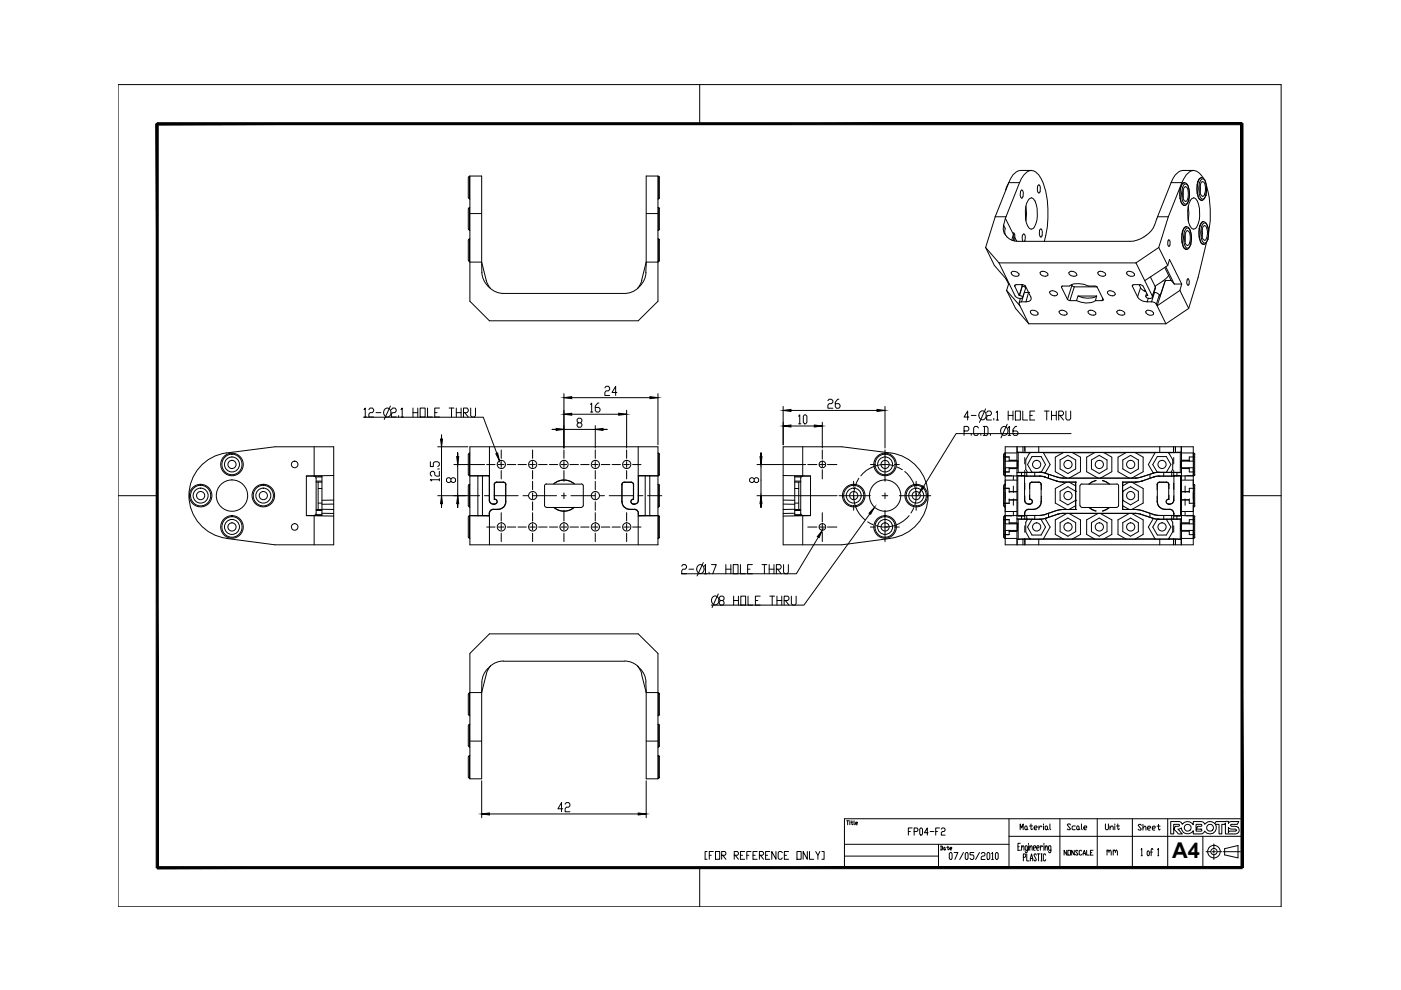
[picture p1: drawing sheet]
<svg xmlns="http://www.w3.org/2000/svg" width="297mm" height="210mm" viewBox="0 0 297 210" stroke-linecap="round" stroke-linejoin="round" font-family="sans-serif">
<defs><g id="words">
<text font-size="4.6" x="248.5" y="182">A4</text>
</g></defs>
<!-- layer: 0 -->
<g fill="none" stroke="#000" stroke-width=".21">
<path d="M25 17.9h246.6v174.4h-246.6zM148.4 17.9v8.3M77.1 88.5h25.4l2.8 7.6M77.2 86.9l.2-.4v1.9M77.2 88.4h.5M78.2 86.9l.3-.4h.5l.2 .4v.3l-.2 .3h-.5l-.3 .3v.6h1M79.7 87.5h1M81.6 86.8a.87 .87 0 0 1 1.2 .1 .87 .87 0 0 1-.1 1.2 .87 .87 0 0 1-1.3-.1 .87 .87 0 0 1 .2-1.2zM82.8 86.1l-1.3 2.8M83 86.9l.2-.4h.5l.3 .4v.3l-.3 .3h-.5l-.2 .3v.6h1M84.5 88.1v.3M85 86.9l.3-.4v1.9"/>
<path d="M85 88.4h.5M87.6 87.5h1M87.6 86.5v1.9M88.6 86.5v1.9M89.1 86.5h1v1.9h-1zM90.6 86.5v1.9h1.1M91.2 97.9v1h.7v-.7l.3-.3h.6l.3 .3v.5l-.3 .2M92.2 87.5h.5M92.8 99.4h.3M92.8 94.7h6.4M93.1 99.9v1.1h-.6l-.3-.3v-.5l-.3-.3h-.4l-.3 .3v.5l.3 .3M93.2 86.5h-1v1.9h1"/>
<path d="M93.6 94.7v-2.5v15.4v-2.5M95.2 86.5h1M95.7 86.5v1.9M96.2 98.5h6.6M96.7 87.5h1.1M96.7 86.5v1.9M97 98.5v-2.5v11.6v-2.5M97.8 86.5v1.9M98.3 87.5h.7l.3-.3v-.3l-.3-.4h-.7v1.9M98.5 87.5l.8 .9M99.8 86.5v1.6l.2 .3h.6l.2-.3v-1.6M119.6 91h-2.5h11.6h-2.5"/>
<path d="M119.6 87.8h13.3M119.6 84.3h19.9M119.6 83.5v11.5M122.6 89.6l-.2-.3v-.3l.2-.3h.5l.3 .3v.3l-.3 .3h-.5l-.2 .3v.4l.2 .3h.5l.3-.3v-.4l-.3-.3M125.2 85.8l.2-.3v1.9M125.2 87.4h.5M126.2 90.2v4.8M127 85.5h-.3l-.5 .6v.9l.3 .4h.5l.2-.4v-.3l-.2-.3h-.8M128.2 82.2l.3-.3h.5l.3 .3v.4l-.3 .3h-.5l-.3 .3v.6h1.1M130.8 83.2h-1l.7-1.3v1.9M132.9 87v8M139.5 83.5v10.8"/>
<path d="M160.5 98.5h10.3M161.3 98.5v-2.5v11.6v-2.5M166 90.3h8.3M166 87h21.6M166 86.2v8.1M169.3 88.3l.3-.3v1.9M169.3 89.9h.5M170.6 88h.2l.3 .3v1.2l-.3 .4h-.2l-.3-.4v-1.2zM174.3 89.5v5.5M175.5 84.9l.3-.2h.5l.3 .2v.4l-.3 .3h-.5l-.3 .3v.7h1.1M177.9 84.7h-.3l-.5 .6v.9l.2 .4h.6l.2-.4v-.3l-.2-.3h-.8M187.6 86.2v8.8"/>
<path d="M204.4 91.4h.8l.2-.4v-.3l-.2-.3h-.8v1.9M205.4 88.4h-1l.8-1.2v1.9M205.9 88.1h1M205.9 92v.3M207.4 90.7l-.2-.3h-.5l-.3 .3v1.3l.3 .3h.5l.2-.3M207.8 87.4a.87 .87 0 0 1 1.2 .1 .87 .87 0 0 1-.1 1.2 .87 .87 0 0 1-1.3-.1 .87 .87 0 0 1 .2-1.2zM208 92v.3M208.5 90.4h.7l.3 .3v1.3l-.3 .3h-.7M208.7 90.4v1.9M209 86.7l-1.3 2.9M209.2 87.4l.2-.2h.5l.3 .2v.4l-.3 .3h-.5l-.2 .3v.7h1M210 92v.3"/>
<path d="M210.7 88.7v.4M211.2 87.4l.3-.2v1.9M211.2 89.1h.5M212.4 90.7a.87 .87 0 0 1 1.2 .1 .87 .87 0 0 1-.1 1.2 .87 .87 0 0 1-1.2-.1 .87 .87 0 0 1 .1-1.2zM213.5 89.9l-1.3 2.9M213.8 90.7l.2-.3v1.9M213.8 88.1h1M213.8 87.2v1.9M213.8 92.3h.5M214.8 87.2v1.9M215.3 87.2h1v1.9h-1zM215.6 90.4h-.3l-.5 .6v1l.2 .3h.6l.2-.3v-.3l-.2-.3h-.8"/>
<path d="M216.8 87.2v1.9h1.1M218.4 88.1h.5M219.4 87.2h-1v1.9h1M221.4 87.2h1M221.9 87.2v1.9M222.9 88.1h1.1M222.9 87.2v1.9M224 87.2v1.9M224.5 88.1h.7l.3-.3v-.4l-.3-.2h-.7v1.9M224.7 88.1l.8 1M226 87.2v1.5l.2 .4h.6l.2-.4v-1.5M227.1 91.9h-24.4l-6.9 11.3"/>
<path d="M25 105.1h8.3M92.8 105.1h6M93.1 101.7h-1.9l.3 .3M93.1 101.5v.5M95.6 101.5l.3-.2h.3l.4 .2v.6l-.4 .2h-.3l-.3-.2v-.6l-.3-.2h-.3l-.3 .2v.6l.3 .2h.3l.3-.2M147.9 120a.87 .87 0 0 1 1.3 .1 .87 .87 0 0 1-.1 1.2 .87 .87 0 0 1-1.3-.1 .87 .87 0 0 1 .1-1.2zM149.1 119.3l-1.3 2.8M150.8 119.7h1.1l-.8 2M153.9 119.7v2M155 119.7v2M155.5 119.7h1v2h-1zM157 119.7v2h1"/>
<path d="M159.5 119.7h-1v2h1M159.9 101.5l.3-.2h.3l.3 .2v.6l-.3 .2h-.3l-.3-.2v-.6l-.3-.2h-.3l-.4 .2v.6l.4 .2h.3l.3-.2M160.5 105.1h17M161.6 119.7h1M162.1 119.7v2M163.1 119.7v2M164.1 119.7v2M166.1 119.7v1.6l.3 .4h.5l.2-.4v-1.6M173.5 113.9l-4.7 7.8h-24.3M184.4 109l-14 19.3h-19.6M263.3 105.1h8.3M144.5 120l.3-.3h.5l.3 .3v.3l-.3 .4h-.5l-.3 .3v.7h1.1"/>
<path d="M146.1 120.7h1M149.3 120l.3-.3v2M149.3 121.7h.5M150.3 121.3v.4M151.1 126.6a.87 .87 0 0 1 1.2 .1 .87 .87 0 0 1-.1 1.3 .87 .87 0 0 1-1.2-.1 .87 .87 0 0 1 .1-1.3zM152.3 125.9l-1.3 2.9M152.8 127.3l-.3-.3v-.3l.3-.3h.5l.2 .3v.3l-.2 .3h-.5l-.3 .4v.3l.3 .3h.5l.2-.3v-.3l-.2-.4M153.9 120.7h1.1M155.5 126.4v1.9M155.5 127.3h1.1M156.6 126.4v1.9M157.1 126.4h1v1.9h-1z"/>
<path d="M158.5 120.7h.5M158.6 126.4v1.9h1M160.2 127.3h.5M161.2 126.4h-1v1.9h1M163.1 120.7h1M163.2 126.4h1M163.7 126.4v1.9M164.6 120.7h.8l.2-.4v-.3l-.2-.3h-.8v2M164.7 127.3h1M164.7 126.4v1.9M164.9 120.7l.7 1M165.7 126.4v1.9"/>
<path d="M166.3 127.3h.7l.3-.3v-.3l-.3-.3h-.7v1.9M166.5 127.3l.8 1M167.8 126.4v1.6l.2 .3h.5l.3-.3v-1.6M102.1 172.6h34.9M102.1 165.6v7.8M119.3 171.5h-1l.8-1.3v1.9M119.8 170.5l.3-.3h.5l.2 .3v.3l-.2 .3h-.5l-.3 .4v.6h1M137 165.6v7.8M179 173.6h84.3v10.4h-84.3zM179 179h34.9M179.5 174h.5M179.7 174v.9"/>
<path d="M180.2 174v.2M180.2 174.3v.6M180.4 174.3h.5M180.6 174v.7l.1 .2 .2-.2M181.1 174l.1 .9M181.4 174.6h.4v-.3l-.4 .1 .1 .5h.3M192.6 176.3h.4M193.4 175.5h-.8v1.6M193.8 176.3h.6l.2-.2-.2-.6h-.6v1.6M195.2 175.5l.4 .3v1l-.2 .3-.4-.3v-1zM196.8 176.6h-.8l.6-1.1v1.6M197.2 176.3h.8"/>
<path d="M198.4 176.3h.4M199 179v5M199.2 175.5h-.8v1.6M199.4 179.4l.4 .1v.6l-.4 .1M199.5 179.4v.8M199.6 175.8l.2-.3h.4l.2 .3-.2 .5h-.4l-.2 .3v.5h.8M200.2 179.6l.2 .2-.1 .4-.2-.1zM200.7 179.6h.5M201 179.4v.7l.1 .1 .1-.1M201.4 179.9h.3v-.3l-.3 .2v.3l.3 .1M213.9 177.3h49.4M213.9 173.6v10.4"/>
<path d="M215.8 179.5h.3M216.3 175.9v-1.2l.3 .8 .3-.8v1.2M216.3 178.8h-.5v1.5h.5M216.6 179.8l.4-.5 .1 1M216.6 179.3v1M217.4 175.1l.4 .2v.5l-.2 .1-.3-.1v-.5zM217.8 175.8l.1 .1M218.1 178.8v.3M218.1 179.3v1M218.3 175.1h.6M218.3 179.8l.4-.5 .1 1M218.3 179.3v1"/>
<path d="M218.6 174.7v1.1l.2 .1 .1-.1M219.1 179.8h.4l.1-.3-.1-.2h-.3l-.1 .2 .1 .8h.3M219.3 175.5h.5l.1-.2-.1-.2h-.4l-.1 .2v.5l.1 .1h.4M219.8 179.8h.4l.1-.3-.1-.2h-.3l-.1 .2v.5l.1 .3h.3M220.3 175.1v.8M220.6 179.3v1M220.9 175.3l-.3-.2-.3 .4M221.1 179.5l-.3-.2-.2 .5M221.2 174.7v.2M221.2 175.1v.8M221.3 178.8v.3M221.3 179.3v1"/>
<path d="M221.6 179.8l.3-.5 .2 1M221.6 179.3v1M221.8 175.1l.3 .2v.5l-.2 .1-.3-.1v-.5zM222.1 175.8l.2 .1M222.6 174.7v1.1l.2 .1M224.7 173.6v10.4M227 174.9l-.2-.2h-.3l-.2 .2 .7 .9-.2 .1h-.3l-.2-.1M228 175.1h-.5l-.2 .2v.5l.2 .1h.5M228.4 175.1l.4 .2v.5l-.2 .1-.3-.1v-.5zM228.8 175.8l.2 .1M229.3 174.7v1.1l.2 .1M229.8 175.5h.5l.1-.2-.1-.2h-.3l-.2 .2v.5l.2 .1h.3"/>
<path d="M232.6 173.6v10.4M234.4 174.7v1l.1 .2h.3l.2-.2v-1M235.3 175.5l.4-.4h.2l.1 .2v.6M235.3 175.1v.8M236.4 174.7v.2M236.4 175.1v.8M236.7 175.1h.6M237 174.7v1l.2 .2 .1-.2M240.1 173.6v10.4M242 175l-.2-.2h-.3l-.2 .2 .7 .8-.2 .2h-.3l-.2-.2M242.3 175.6l.5-.4 .2 .2v.6M242.3 174.8v1.2"/>
<path d="M243.3 175.6h.5l.2-.2-.2-.2h-.3l-.2 .2v.4l.2 .2h.3M244.3 175.6h.5l.2-.2-.2-.2h-.3l-.2 .2v.4l.2 .2h.3M245.3 175.2h.7M245.6 174.8v1l.2 .2 .2-.2M247.6 173.6v10.4M248.2 174.2h1.6a.77 .77 0 0 1 .9 .6 1.38 1.38 0 0 1 2.3 .1v-.7a3.8 3.8 0 0 1 2.3 .3l.2 .3a1.3 1.3 0 0 1 2.1-.1l.1-.3a.76 .76 0 0 1 1-.2l1.7-.1v.4a3.5 3.5 0 0 1 2.3-.3l-.3 .6-1.5 .1v.1l.3 .2a1.17 1.17 0 0 1 1.5 .6 .84 .84 0 0 1-1 1h-1.9v-2.3l-.1 .3h-.6v2h-.6v-2h-.8a1.35 1.35 0 0 1-.5 1.8 1.35 1.35 0 0 1-1.8-.4 1.13 1.13 0 0 1-1.5 .6h-.9v-.7a1.36 1.36 0 0 1-1.5 .7 1.36 1.36 0 0 1-1-1.3l-.8 .3 1 1h-.9l-.9-1 .3-.6h.6l.3-.3-.1-.1h-1.2v2h-.6zM253.6 174.8h1.2v.3l-.2 .1h-.7l-.2 .6h1.1l-.1 .4h-1.1zM255 177.3v6.7M257.4 178.9v1M259.6 179.9l2.9-.6v2.6l-2.9-.6zM260.4 175.5a1.57 1.57 0 0 0 1.6 .3l.1 .1-.1 .3h-1.4l-.2 .3zM148.4 184v8.3"/>
<path d="M149.9 180.5h-.4v1.7h.4M150.4 181.3h.4M151.2 180.5h-.8v1.7M151.7 180.5h.9v1.7h-.9zM153 181.3h.7l.2-.2v-.3l-.2-.3h-.7v1.7M153.3 181.3l.6 .9M155.7 181.3h.7l.2-.2v-.3l-.2-.3h-.7v1.7M155.9 181.3l.7 .9M157 181.3h.5M157.9 180.5h-.9v1.7h.9M158.3 181.3h.5M159.2 180.5h-.9v1.7"/>
<path d="M159.7 181.3h.4M160.5 180.5h-.8v1.7h.8M161 181.3h.6l.3-.2v-.3l-.3-.3h-.6v1.7M161.2 181.3l.7 .9M162.3 181.3h.4M163.2 180.5h-.9v1.7h.9M164.5 180.5v1.7l-.9-1.7v1.7M165.9 180.8l-.3-.3h-.4l-.2 .3v1.1l.2 .3h.4l.3-.3M166.3 181.3h.5M167.2 180.5h-.9v1.7h.9M169 180.5h.9v1.7h-.9zM171.2 180.5v1.7l-.9-1.7v1.7"/>
<path d="M171.6 180.5v1.7h.9M172.9 180.5l.5 .8v.9M173.8 180.5l-.4 .8M174.3 180.5h.4v1.7h-.4M179 181.5h20M200.4 180.1l.1 .1M201.5 180.7h.2l.2 .3v1l-.2 .2h-.2l-.2-.2v-1zM202.3 180.7h.8l-.6 1.5M204.3 180.7l-.8 1.5M204.9 180.7h.2l.1 .3v1l-.1 .2h-.2l-.2-.2v-1zM206.5 180.7h-.8v.6h.6l.2 .2v.5l-.2 .2h-.4l-.2-.2M207.7 180.7l-.8 1.5"/>
<path d="M208 181l.3-.3h.3l.2 .3-.2 .5h-.3l-.3 .2v.5h.8M209.4 180.7h.2l.3 .3v1l-.3 .2h-.2l-.1-.2v-1zM210.2 181l.3-.3v1.5M210.2 182.2h.4M211.3 180.7l.3 .3v1l-.2 .2-.4-.2v-1zM217 181.8h.4l.1-.3-.1-.5h-.4v1.5M217.7 181v1.5h.5M217.8 180.3h-.3l-.1-.3 .1-.7h.2l.1 .2v1l-.1 .3h-.2l-.1-.3M218.5 182.5l.2-1.5 .3 1.5M218.5 182h.5M219.7 181.3l-.1-.3h-.3l-.1 .3 .5 1-.1 .2h-.3l-.1-.2M219.9 181h.5"/>
<path d="M220.2 181v1.5M220.7 181h.3M220.7 182.5h.3M220.8 181v1.5M221.7 181.3l-.1-.3h-.3l-.1 .3 .1 1.2h.3l.1-.2M222.8 180.3h-.4l-.1-.3 .1-.7h.3l.1 .2v1l-.1 .3h-.3l-.1-.3M226.2 180.3v1l-.6-1v1M226.4 180.3h.6v1h-.6zM227.8 180.3v1l-.6-1v1M228.6 180.5l-.5-.2-.1 .2 .6 .6-.2 .2-.4-.2M229.3 180.5l-.1-.2-.4 .2 .2 .8 .3-.2M229.6 181.3l.3-1 .2 1"/>
<path d="M229.6 181h.5M230.4 180.3v1h.5M231.2 180.8h.3M231.7 180.3h-.5v1h.5M234.7 180.5l.2-.3 .2 .5M234.7 180.2v1.1M235.1 180.5l.3-.3 .2 .3v.8M236 180.5l.3-.3 .2 .5M236 180.2v1.1M236.5 180.5l.2-.3 .2 .3v.8M241.9 180.2l.2-.3v1.5M241.9 181.4h.3"/>
<path d="M243.3 180.4h.3l.1 .3-.1 .7h-.3l-.1-.2zM243.9 180.7h.4M244.4 180.2l-.1-.3-.2 .3v1.2M245.5 180.2l.1-.3v1.5M245.5 181.4h.2M255.7 180.6h1M257 180.6h.7M257.4 180.2v.7M257.4 181.3v.9M258 180.6h1M259.3 180.6h3.7"/>
<circle cx="251.8" cy="175.5" r=".72"/>
<circle cx="256.5" cy="175.5" r=".72"/>
<circle cx="257.4" cy="180.6" r="1.33"/>
<circle cx="257.4" cy="180.6" r=".66"/>
</g>
<g fill="#000" stroke="#000" stroke-width=".21">
<path d="M93.4 93.1h.4l-.2 1.6zM96.8 96.8h.5l-.3 1.7zM105.1 96.2l.4-.2 .4 1.7zM117.9 90.8l1.7 .2-1.7 .3zM119.6 87.8l1.6-.2v.4zM119.6 84.3l1.6-.2v.4zM126.2 91l1.7-.2v.5zM131.2 87.6l1.7 .2-1.7 .2zM137.8 84.1l1.7 .2-1.7 .2zM161.1 96.8h.5l-.3 1.7zM166 90.3l1.7-.2v.4zM166 87l1.7-.2v.4z"/>
<path d="M172.6 90.1l1.7 .2-1.7 .2zM185.9 86.8l1.7 .2-1.7 .2zM93.6 105.1l.2 1.7h-.4zM97 105.1l.3 1.7h-.5zM161.3 105.1l.3 1.7h-.5zM174.3 112.5l-.6 1.5-.4-.2zM185.4 107.6l-.8 1.4-.4-.2zM195.6 103l.4 .2-1.1 1.3zM102.1 172.6l1.7-.2v.4zM135.3 172.4l1.7 .2-1.7 .2z"/>
<path d="M33.1 26.2l.4 157.8v-157.8zM33.1 26.2l.4 157.8h-.4z"/>
<path d="M33.3 26.4h230v-.4zM33.3 26h230l-230 .4z"/>
<path d="M33.3 183.8v.4l230-.4zM33.3 184.2l230-.4v.4z"/>
<path d="M263.1 26.2v157.8h.4zM263.1 26.2h.4v157.8z"/>
</g>
<!-- layer: 7_ALL_FEATURES -->
<g fill="none" stroke="#000" stroke-width=".21">
<path d="M99.3 37.6v4.3M99.6 37.4l-.3 .2M99.6 37.4v4.8M102.1 37.3l.1 20.5M137 37.3l-.1 20.5M139.5 37.4v4.8M139.6 37.4l.2 .2M139.8 37.6v4.3M213.8 38.9l-.6 1.5M213.9 38.7h2.3M216.2 38.7a3.6 3.6 0 0 1 2.5-2.6 2.55 2.55 0 0 1 2 1.8 19.1 19.1 0 0 1 1 12.1l-.3 1.2M216.2 38.7l-2.9 7.3"/>
<path d="M220.1 39.3l.2-.1 .1 .1a1.46 1.46 0 0 1-.1 1.6l-.2-.1a1.68 1.68 0 0 1 0-1.5zM248.3 38.7l-2.9 7.3M248.3 38.7h2.3M250.8 36.1a2.65 2.65 0 0 0-2.1 1.8l-.4 .8M251.1 39.8l.2-.2 .3 .1a3.2 3.2 0 0 1 0 3h-.3a1.69 1.69 0 0 1-.5-1.9zM251.1 38.7l.5 .2a4.4 4.4 0 0 1 .4 3.6M251.1 38.7a1.42 1.42 0 0 0-.9 1.5 4.5 4.5 0 0 0 .5 3.1l.4 .2M251.1 38.7l-.3 .1a4.3 4.3 0 0 0 0 4.7h.3M254.6 38.7l.4-.2a1.53 1.53 0 0 1 .6 1.9l-.3 1-.3 .2a1.62 1.62 0 0 1-.6-1.8zM254.8 37.7l.4 .2a4.3 4.3 0 0 1 .5 3.5M254.8 37.7a1.42 1.42 0 0 0-.9 1.5 4.8 4.8 0 0 0 .4 3l.5 .3M254.8 37.7h-.1a1.42 1.42 0 0 0-.9 1.5 3.9 3.9 0 0 0 .7 3.2l.3 .1"/>
<path d="M254.8 38l.3-.1a3.9 3.9 0 0 1 .3 4.1l-.6 .2a3.5 3.5 0 0 1 0-4.2zM99.3 44.3v4.3M99.3 50.9v4.3M99.3 48.6l.3 .2M99.3 55.2l.3 .2M99.3 41.9l.3 .2M99.5 44v4.8M99.5 50.7l.1 4.8M99.5 50.7h.1M99.5 48.8h.1M99.5 44h.1M99.6 50.7l-.3 .2"/>
<path d="M99.6 44l-.3 .2M99.6 45.3h2.5M102.2 57.8l.3 1.5 .9 1.3M103.1 59.4l.3 .8 .6 1M103.1 59.5l-1-3.9h-2.5v8.3l4.2 4.1h31.5l4.2-4.1v-8.3h-2.5l-1 3.9M136.1 59.4l-.3 .8-.6 1M137 57.8l-.2 1-.4 .9-1.1 1.3M137 45.3h2.5M139.5 44v4.8M139.5 50.7v4.8M139.6 50.7l.2 .2M139.6 44l.2 .2"/>
<path d="M139.8 44.3v4.3M139.8 50.9v4.3M139.8 48.6l-.2 .2M139.8 55.2l-.2 .2M139.8 41.9l-.2 .2M209 52.5l1.8 3.8 2.8 3.2M209 52.5l2.8 3.2M211.8 55.7l3.6 7.2a1.17 1.17 0 0 0 1.4 .2M211.8 55.7h29M212.8 47.7l.3 .7v1.3M213.2 46.3l-.4 1.4M213.2 46.3l1.7 3.4"/>
<path d="M213.2 59l.6 1.2M213.3 46h-2.3l-2 6.5M213.3 46l-.1 .3M214.9 49.7l-.4 1.2M214.9 49.4l.3 .4v1.3M214.9 49.4v1.6M214.9 49.4v.3M215.2 50.3l.4 .9M216.5 40.4h.3a1.48 1.48 0 0 1-.2 1.6l-.1-.1a1.61 1.61 0 0 1 0-1.5zM216.8 51.2a1.12 1.12 0 0 1 .3-1.6l.1 .1a1.61 1.61 0 0 1 0 1.5M217.5 43.8l.1 1.5-.1 1.5M218.3 42.1l.4-.2a1.56 1.56 0 0 1 1 1.5 5.8 5.8 0 0 1-.7 5.1l-.3 .1a1.51 1.51 0 0 1-1.1-1.5 5.8 5.8 0 0 1 .7-5z"/>
<path d="M220.5 48.7l.3-.1a1.55 1.55 0 0 1-.1 1.7l-.2-.1a1.76 1.76 0 0 1 0-1.5zM240.8 55.7l3.5 7.1M243.9 58.7l1.1 2.1M245.4 46a6.2 6.2 0 0 1-5.9 5.2h-23.6a2.91 2.91 0 0 1-3.1-3.5M245.4 46h2.3l-2 6.5M245.7 52.5l-4.9 3.2M245.7 52.5l1.9 3.8M246.9 56.7l1.4 2.8M247.1 59.5h1.2M247.1 59.5l-1.2 3.3-.1-.3M247.1 59.5l-1.8 5.3 4.9-3.2M247.2 56.5l1.8 3.7"/>
<path d="M247.6 56.3l-4.9 3.2M247.6 56.3l.4-1.3 2.5 5.2M247.8 58.4a8.9 8.9 0 0 1-2.9 2.3M248.3 59.5l.7 .7M251.1 43.5h.1M251.5 52.9h.1M251.6 52.9h.1M251.6 48.1l.4 .2a4.3 4.3 0 0 1 .4 3.5M251.6 48.1a1.42 1.42 0 0 0-.9 1.5 4.8 4.8 0 0 0 .4 3l.4 .3M251.6 48.1h-.1a1.42 1.42 0 0 0-.9 1.5 3.9 3.9 0 0 0 .7 3.2l.2 .1M251.6 49l.2-.1a2.45 2.45 0 0 1 .1 3.1l-.1 .1a1.62 1.62 0 0 1-.6-1.9l.1-.7zM251.9 43.8l.2 1.5-.2 1.5"/>
<path d="M252 42.6l-.3 .6-.6 .3M252 42.5a3.4 3.4 0 0 0-.5-3.5h-.3a3.6 3.6 0 0 0 0 4.3h.3l.2-.2 .3-.6M252 42.5h.1M252.4 51.8h.1M252.4 51.8a3.5 3.5 0 0 0-.5-3.5l-.5 .3a3.6 3.6 0 0 0 .2 4l.6-.2 .2-.5M252.5 51.8l-.3 .7-.6 .4M252.7 42.1l.4-.2a1.56 1.56 0 0 1 1 1.5 5.8 5.8 0 0 1-.6 5.1l-.4 .1a1.51 1.51 0 0 1-1.1-1.5 5.8 5.8 0 0 1 .7-5zM254 58.9l-2 6.5M254.8 42.5h.1M255.1 48l.3-.2a2.07 2.07 0 0 1 .5 2.6l-.3 .5-.2 .1a1.53 1.53 0 0 1-.6-1.9zM255.1 51.8h.1M255.2 51.8h.1"/>
<path d="M255.2 47a1.94 1.94 0 0 1 1.1 2.1 2.73 2.73 0 0 1-.8 2.4h-.3a3.5 3.5 0 0 1-.1-4.1l.5-.1a3.9 3.9 0 0 1 .6 2.7M255.2 47a3 3 0 0 0-.9 3.3l.4 1.2 .4 .3M255.2 47h-.1a1.55 1.55 0 0 0-.9 1.5 4.1 4.1 0 0 0 .7 3.2l.2 .1M255.7 41.5l-.3 .6-.6 .4M255.7 41.4v.1M256.1 50.8l-.4 .7-.5 .3M256.1 50.7v.1M103.4 60.6l.8 .8 1 .5 1.6 .3h25.6l1.6-.3 1.4-.9M213.4 61.6l1.9 3.8 2.8 3.3M213.4 61.6l2.9 3.2M213.8 60.2l-.4 1.4M213.8 60.2h.2"/>
<path d="M215.2 60.7v-.2l.2-.1h1.4l.6 .2 1.1 2.3a.8 .8 0 0 1-.1 .9 .8 .8 0 0 1-.9 .2M215.2 60.7l.9 1.9M215.2 60.4v.3M216.1 62.6h.1M216.2 62.6l.4 .2 .2 .3M216.3 63.3l-.2 .9M216.6 64a.39 .39 0 0 0-.4 .1 .39 .39 0 0 0-.1 .4l2 4.2M216.6 60.4l.1 .2M216.6 64h.9M216.7 60.6l-.6 2M216.7 60.6h.1M216.8 60.6l.4 .2 .2 .4-.6 1.9"/>
<path d="M216.8 60.6l-.6 2M217.1 62.3l-.5 1.7M217.2 62h.9M217.4 60.6v.3M218.1 62h.1M218.1 62l-.6 2M218.1 68.7h29.1M225.1 60.9l.1-.3h1.5a3.3 3.3 0 0 1 3.1-.3l1 .3 1.6 .1 1.5 2.8-.2 .2M225.1 60.9l1.2 2.6M225.1 60.7v.2M226.3 63.5l.5 .2M226.8 63.7h1.4"/>
<path d="M227.2 60.4l.1 .1M227.3 60.5l.5 .3M227.3 60.5l-1 3M227.8 60.8h4.8M227.8 60.8l-1 2.9M228.2 63.7a4.2 4.2 0 0 0 4.1 0M228.6 62.8a4.4 4.4 0 0 0 3.9 0M228.6 62.8h3.9M228.6 62.8l-.4 .9M232.3 63.7h1.4M232.5 62.8l-.2 .9M233.8 63.2l-.1 .5"/>
<path d="M240.1 60.7v-.2l.3-.1h1.4l.5 .2 1 2M240.1 60.7l1.1 2.2M240.2 60.4l-.1 .3M241.2 62.9a2.3 2.3 0 0 0 2 1.1M241.5 60.4l.3 .6M241.8 61l.7 .6 .4 .2M241.8 61l-.6 1.9M242.9 61.6h-.3M243.1 62.2l-.2 .6M243.2 64h1M243.3 62.6l-.4 .2M243.3 62.6h.1"/>
<path d="M243.5 63.2l-.3 .8M244.2 64l.5 .1 .5 .4M244.3 62.8a.49 .49 0 0 1-.2 .5 .49 .49 0 0 1-.5 0l-.5-.2-.2-.3M244.7 62h.1M244.8 62l.5 .1 .5 .4M244.8 62l-.6 2M245 60.8v.3l-.7 1.9M245 60.8l-.7 2M245.2 64.5l2 4.2M245.8 62.5l-.6 2M249 60.2h1.5M250.2 61.6l1.8 3.8"/>
<path d="M250.5 60.2l-.3 1.4M252 65.4l-4.8 3.3M58.3 94.7h12.5v20.8h-12.5M66.6 94.7v6.2M99.3 96.3v4.4M99.5 96.1v4.8M99.5 96.1h.1M99.6 96.1l-.3 .2M99.6 94.7h39.9v20.8h-39.9zM103.8 94.7v11.3M135.3 94.7v11.3M139.5 96.1l.1 4.8-4.3-.1 .1 .1"/>
<path d="M139.6 96.1l.2 .2M139.8 96.3v4.4M170.2 94.7v6.2M178.5 94.7h-12.5v20.8h12.5M212.8 96.3v4.4M212.8 96.9h1.2M213.1 96.1l-.3 .2M213.1 97.8l-.1-1.7v4.8h1.5M213.1 94.7h39.9M213.1 99.2v1.7M213.1 96h2.5M214 99.3h1.6"/>
<path d="M214 97.6h1.6M215.6 94.7v20.8M215.7 95.8l1.2 .1M215.7 94.7v1.1M215.7 95.8l.2 .2M215.9 96v4.1M215.9 96h2.4M216.9 94.7v1.2M216.9 95.9h.4M217.3 94.7v.9M217.3 97v1.4M217.3 99.7v1.4"/>
<path d="M217.3 94.7v1.2M218.3 96h.1M220.2 94.7v1.2h-2.9M221.2 96l1.4 2.5-1 1.8M221.2 96h4.2M224.8 97.5l1.6-1 1.7 1v1.9l-1.7 1-1.6-1zM225.4 96l-1.7 .9v3.1l2.5 1.4M227.4 96l1.7 .9v3.1l-2.4 1.4M227.4 96h4.6M231.4 97.5l1.7-1 1.6 1v1.9l-1.6 1-1.7-1zM232.1 96l-1.7 .9v3.1l2.4 1.4M234 96l1.7 .9v3.1l-2.4 1.4"/>
<path d="M234 96h4.7M238.1 97.5l1.6-1 1.7 1v1.9l-1.7 1-1.6-1zM238.7 96l-1.7 .9v3.1l2.4 1.4M240.7 96l1.7 .9v3.1l-2.4 1.4M240.7 96h4.2M244.9 96l-1.4 2.5 1 1.8M245.9 94.7v1.2h2.9M247.8 96h.1M248.8 95.9h.4M248.8 94.7v1.2M248.8 94.7v.9M248.8 97v1.4"/>
<path d="M248.8 99.7v1.4M249.2 94.7v1.2M250.2 96h-2.4M250.2 96v4.1M250.4 95.8l-1.2 .1M250.4 95.8l-.2 .2M250.4 94.7v1.1M250.5 99.3h1.7M250.5 97.6h1.7M250.5 96h2.5M250.5 94.7v20.8M253 99.2v1.7"/>
<path d="M253.1 96.1l-.1 1.7M253.1 96.1v4.8M253.1 96.1l.2 .2M253.3 96.3v4.4M65 101h3.3v8.3h-3.3M66.6 101l.3 .1M66.6 109.3v6.2M66.9 109.1l-.3 .2M66.9 101.1v8M66.9 109.1h1.4M66.9 101.1h1.4M67 108h1.3"/>
<path d="M67 102.2h1.3M67 108.2h1.3M67 102h1.3M67.5 106.7h.8M67.5 103.6h.8M67.5 102.2v5.8M68.3 108.8l2.5 .1M68.3 108h2.5M70.8 100.8l-5.8 .1v8.4l5.8 .1M70.8 106.9h-2.5M70.8 106l-2.5 .1M99.3 102.9v4.4"/>
<path d="M99.3 109.6v4.3M99.3 107.2l.3 .3M99.3 113.9l.3 .2M99.3 100.6l.3 .3M99.5 109.3l.1 4.9M99.5 100.9l4.3-.1-.2 .1M99.5 109.3h1.8M99.5 107.5h.1M99.6 109.3l-.3 .3M99.6 102.7l-.3 .2M99.6 102.7l-.1 4.8M99.6 100.9h4"/>
<path d="M101.3 100.9v8.4M102.3 100.9v8.4M102.3 109.3h-1M103.6 100.9l.1 5.2M103.6 109.3l.2 .1-4.2-.1M103.7 106.1a.87 .87 0 0 0 .9 .8M103.7 108.8v.5h-1.4M103.7 108.8l.1 .1M103.8 106a.87 .87 0 0 0 .8 .9M103.8 108.9v6.6M103.8 106l-.1 .1M104.6 108a.87 .87 0 0 0-.9 .8"/>
<path d="M104.6 108h.1M104.6 108h1M104.6 108a.87 .87 0 0 0-.8 .9M104.6 106.9h.1M104.6 106.9h.3M104.8 102.7v3.2M104.8 102.7v.1M104.8 105.9h.1M104.8 102.8v3M104.8 105.8v.1M104.8 105.8h.1M104.9 105.8v.1"/>
<path d="M104.9 106.9h-.3M104.9 105.8a.53 .53 0 0 1 .5 .5 .53 .53 0 0 1-.5 .6M104.9 105.9a.49 .49 0 0 1 .5 .4 .49 .49 0 0 1-.5 .5M105.3 102.2v.1a.44 .44 0 0 0-.5 .5M105.3 102.2a.44 .44 0 0 0-.5 .5M105.3 102.2h1.5M105.6 108h.1M106.8 102.2l-.1 .1a.44 .44 0 0 1 .5 .5M106.8 102.2a.44 .44 0 0 1 .4 .5M107.2 106.3a1.59 1.59 0 0 1-1.6 1.7M107.2 102.8v3.5M107.2 106.3v.1"/>
<path d="M107.2 106.4a1.59 1.59 0 0 1-1.6 1.6M107.2 102.7v3.7M107.2 102.7v.1M115.5 103v4.2l.4 .4M115.8 107.6h7.4M115.8 102.6h7.4M115.9 102.6l-.4 .4M117.4 107.6a3.3 3.3 0 0 0 4.4 0M117.5 107.6a3.3 3.3 0 0 0 4.2 0M121.7 102.6a3.3 3.3 0 0 0-4.2 0M121.8 102.6a3.3 3.3 0 0 0-4.4 0M123.3 102.6l.4 .4"/>
<path d="M123.7 103v4.2l-.4 .4M131.8 106.4a1.66 1.66 0 0 0 1.7 1.6M131.8 102.7l.1 .1M131.8 102.7v3.7M131.9 106.3a1.66 1.66 0 0 0 1.6 1.7M131.9 106.3l-.1 .1M131.9 102.8v3.5M132.3 102.2l-.3 .3-.1 .3M132.3 102.2l-.2 .1-.3 .4M132.3 102.2h1.5M133.5 108h1M133.5 108h.1"/>
<path d="M133.8 102.2l.5 .5M133.8 102.2l.3 .1 .2 .4M134.3 106.9h.2M134.3 105.9h.1M134.3 105.8v.1M134.3 105.8a.53 .53 0 0 0-.6 .5 .53 .53 0 0 0 .6 .6M134.3 105.9a.49 .49 0 0 0-.5 .4 .49 .49 0 0 0 .5 .5M134.3 102.7v3.2M134.5 108a.8 .8 0 0 1 .8 .9M134.5 106.9h.1M134.5 108a.8 .8 0 0 1 .9 .8M134.5 108h.1"/>
<path d="M135.3 106a.8 .8 0 0 1-.8 .9M135.3 106l.1 .1M135.3 108.9v6.6M135.4 106.1a.8 .8 0 0 1-.9 .8M135.4 108.8v.5h1.4M135.4 108.8l-.1 .1M135.4 109.3l-.1 .1 4.2-.1M135.4 100.9v5.2M135.4 100.9h4.1M136.8 109.3h1M136.8 100.9v8.4M137.8 109.3h1.8l-.1 4.9"/>
<path d="M137.8 100.9v8.4M139.5 102.7v4.8M139.6 109.3l.2 .3M139.6 102.7l.2 .2M139.8 102.9v4.4M139.8 109.6v4.3M139.8 113.9l-.2 .2M139.8 107.2l-.2 .3M139.8 100.6l-.2 .3M166 100.8l5.8 .1v8.4l-5.8 .1M166 106.9h2.5M166 106l2.5 .1"/>
<path d="M168.5 108h1.3M168.5 102.2h1.3M168.5 109.1h1.4M168.5 108.8l-2.5 .1M168.5 108h-2.5M168.5 108.2h1.3M168.5 106.7h.8M168.5 103.6h.8M168.5 102h1.3M168.5 101.1h1.4M169.3 102.2v5.8M169.9 109.1l.3 .2"/>
<path d="M169.9 101.1v8M170.2 109.3v6.2M170.2 101l-.3 .1M171.8 101h-3.3v8.3h3.3M212.8 102.9v4.4M212.8 109.6v4.3M212.8 113.4h1.2M212.8 110.2h1.2M212.8 106.7h1.2M212.8 103.5h1.2M212.8 100.1h1.2M212.8 107.2l.3 .3"/>
<path d="M212.8 113.9l.3 .2M212.8 100.6l.3 .3M213.1 109.3l-.3 .3M213.1 102.7l-.3 .2M213.1 115.5h39.9M213.1 102.7v4.8M213.1 100.9h4M213.1 104.4v1.4M213.1 107.1v1.3h2.5M213.1 112.4v1.8M214 112.6h1.6M214 110.9h1.6"/>
<path d="M214 106h1.6M214 104.3h1.6M214.5 109.4l-1.4-.1v1.8M214.9 109.3h-1.9v4.9h2.6M214.9 100.9v.8M214.9 103.1v1.3M214.9 105.8v1.3M214.9 108.5v.8M215.6 101.8h-2.5v1.3M215.7 114.4v1.1M215.8 109.3h4.6M215.8 109.3l-.2 .1 1-.1"/>
<path d="M215.8 109.3h-.9M215.9 110.1v4.2M215.9 100.8h1.4l-.2 .1M215.9 110.1h4.8M215.9 114.3l-.2 .1M215.9 100.1l-.3 .1h1M215.9 100.1h4.8M216.6 100.2h1.1M216.6 109.3h1.1v.8M216.6 110.1h1.1M216.6 100.9h-1h.2v8.4M216.6 100.2v.7"/>
<path d="M216.6 109.3v.8M216.6 110.1l-1-.1 .3 .1M216.9 114.3l-1.2 .1M216.9 114.3v1.2M216.9 114.3h.4M217.1 109.3l.2 .1h-1.4M217.1 100.9l.1 .1M217.2 106.1a.87 .87 0 0 0 .9 .8M217.2 101h3.2M217.2 101v5.1M217.2 108.8v.5M217.2 108.8l.1 .1"/>
<path d="M217.3 106a.87 .87 0 0 0 .8 .9M217.3 102.4v1.4M217.3 105.1v.9M217.3 108.9v1.2M217.3 111.5v1.3M217.3 114.2v1.3M217.3 106l-.1 .1M217.3 114.3h2.9M217.3 114.3v1.2M217.7 100.2v.8l-1.1-.1M217.7 110.1h1.7M217.9 100.1l-.4-.6v-2l.8-1.5h29.4l.9 1.5v2l-.3 .6"/>
<path d="M218.1 108a.87 .87 0 0 0-.9 .8M218.1 108h.9M218.1 108h.1M218.1 108a.87 .87 0 0 0-.8 .9M218.1 108h1M218.1 106.9h.3M218.1 106.9h.1M218.3 105.9h.1M218.3 102.7v.9M218.3 105v.9M218.3 102.7v.1M218.3 114.2h.1"/>
<path d="M218.3 105.8h.1M218.3 102.8v3M218.3 105.8v.1M218.3 114.2l-2.4 .1M218.4 105.9a.51 .51 0 0 1 .4 .5 .51 .51 0 0 1-.4 .5M218.4 106.9h-.3M218.4 105.8v.1M218.4 105.8a.53 .53 0 0 1 .5 .5 .53 .53 0 0 1-.5 .6M218.8 102.2a.44 .44 0 0 0-.5 .5M218.8 102.2v.1a.44 .44 0 0 0-.5 .5M218.8 102.2h1.5M218.8 110.1h.1"/>
<path d="M218.8 100.1h.1M218.8 100.1l-.9-1.6 .9-1.7h1.9l1 1.7-1 1.6M219 108h.1M219.4 100.1h1M219.4 100.1v.9h1M219.4 110.1h1M219.4 100.1l-1.7 .1M220.2 114.3v1.2M220.2 114.3h25.7M220.3 102.2l.3 .1 .2 .4M220.3 102.2l.5 .5M220.4 100.1h.1"/>
<path d="M220.4 101h.1M220.4 110.1h.1M220.4 109.3h.1M220.4 101l1.1 .1M220.4 100.1l1.2 .2M220.4 109.3h-1v.8M220.4 100.1l1.3 .2M220.4 100.9l1.1 .2M220.7 100.1h.1M220.8 106.4a1.66 1.66 0 0 1-1.7 1.6M220.8 106.4l-.1-.1a1.66 1.66 0 0 1-1.7 1.7M220.8 102.7v3.7"/>
<path d="M221.2 114.2h4.2M221.5 101.1h.1M221.5 109.1h.1M221.5 109.1l-1.1 .2M221.5 101.1l.8 .3M221.5 109.1l.8-.3v.9M221.5 101.1l2.5 .9M221.6 109.9l1 1.8-1.4 2.6h-2.9l-.8-1.5v-2.1l.4-.6M221.6 109.9l-.9 .2 1 1.6-1 1.7h-1.9l-.9-1.7 .9-1.6M221.6 100.3l.1 .1M221.7 100.4h.1M221.7 109.9h.1"/>
<path d="M221.7 100.4l2.6 .8M221.7 109.9h-.1M221.7 100.4l.6 .2M221.7 109.9l-1.3 .2M222.3 100.6v.8M222.3 101.4l1.7 .6M222.3 100.6l2 .6M222.3 109.7l-.6 .2M224 102h.1M224 108.2h.1M224 102l1.4 .2M224 108.2l-2.5 .9"/>
<path d="M224.3 101.2h.1M224.3 101.2l1.1 .2M224.3 109h.1M224.3 109l-2 .7M224.3 109l-2.7 .9M224.8 110.8l1.6-1 1.7 1v1.9l-1.7 1-1.6-1zM225.4 101.4h.1M225.4 102.2h.1M225.4 108h.1M225.4 108.9l-1.1 .1M225.4 108.8l-1.1 .2M225.4 108l-1.4 .2"/>
<path d="M225.4 108h2.7M225.4 102.2h2.7M225.4 108.8v.1M225.4 108.9h15.4M225.4 108.8h15.4M225.4 101.4h15.4M226.2 108.9l-2.5 1.3v3.1l1.7 1h2l1.7-1v-3.1l-2.4-1.3M226.2 102.2l-2.5 1.4v3.1l2.5 1.3M226.7 102.2l1.4 .8M227.4 114.2h4.6M228.1 106.1h.1M228.1 104.2h.1"/>
<path d="M228.1 102.2h.1M228.1 108h.1M228.1 104.2l-1.7-1-1.6 1v1.9l1.6 .9 1.7-.9M228.1 102.2v5.8M228.1 107.2l-1.4 .8M229 103v4.2M229 107.2l.4 .4M229.4 107.6h7.3M229.4 102.6h7.3M229.4 102.6l-.4 .4M230.9 107.6l.6 .5 .9 .3-1.5-.8M231.4 110.8l1.7-1 1.6 1v1.9l-1.6 1-1.7-1z"/>
<path d="M232.4 101.9l-.9 .3-.6 .4M232.4 101.9l-.8 .3-.7 .4M232.8 108.9l-2.4 1.3v3.1l1.7 1h1.9l1.7-1v-3.1l-2.4-1.3M233.7 101.9l.9 .3 .7 .4M233.7 101.9l.8 .3 .7 .4M234 114.2h4.7M235.2 107.6l-1.5 .8 .9-.3 .7-.5M236.8 102.6l.4 .4M237.2 103v4.2l-.4 .4M238 104.2l1.7-1 1.7 1v1.9l-1.7 .9-1.7-.9M238 107.2l1.4 .8M238.1 104.2h.1"/>
<path d="M238.1 106.1h.1M238.1 110.8l1.6-1 1.7 1v1.9l-1.7 1-1.6-1zM238.1 102.2v.8M238.1 104.2v1.9M238.1 107.2v.8M239.4 108.9l-2.4 1.3v3.1l1.7 1h2l1.7-1v-3.1l-2.4-1.3M239.4 102.2l-1.4 .8M240 102.2l2.4 1.4v3.1l-2.4 1.3M240.7 114.2h4.2M240.8 108h.1M240.8 102.2h.1M240.8 101.4h.1"/>
<path d="M240.8 108.8l1 .2M240.8 108.9l1 .1M240.8 108l1.3 .2M240.8 102.2h-2.8v5.8h2.8M240.8 108.8v.1M241.8 101.2l-1 .2M241.8 109l2.6 .9M241.8 101.2h.1M241.8 109l2 .7M241.8 109h.1M242.1 108.2h.1M242.1 102h.1"/>
<path d="M242.1 102l-1.3 .2M242.1 108.2l1.7 .6M242.1 108.2l2.6 .9M243.8 108.8l.9 .3M243.8 100.6v.8l.9-.3M243.8 100.6l-2 .6M243.8 108.8v.9M243.8 109.7l.6 .2M244.4 109.9l1.3 .2M244.4 109.9h.1M244.4 100.4h.1M244.4 100.4l-.6 .2"/>
<path d="M244.5 109.9l1.2 .2M244.5 109.9l-1 1.8 1.4 2.6h2.8l.9-1.5v-2.1l-.3-.6M244.5 100.3l-2.7 .9M244.5 100.3l-.1 .1M244.7 109.1h.1M244.7 101.1h.1M244.7 109.1l1 .2M244.7 101.1l-2.6 .9M245.3 106.4a1.66 1.66 0 0 0 1.7 1.6M245.3 106.4l.1-.1a1.66 1.66 0 0 0 1.6 1.7M245.3 102.7v3.7M245.4 110.1h.1"/>
<path d="M245.4 100.1h.1M245.4 110.1l-1 1.6 1 1.7h1.9l1-1.7-1-1.6M245.4 110.1h4.8M245.4 100.1h4.8M245.4 100.1l-1-1.6 1-1.7h1.9l1 1.7-1 1.6M245.4 100.1l-.9 .2M245.7 100.1l-1.3 .2M245.7 109.3h.1M245.7 110.1h.1M245.7 101h.1M245.7 100.1h.1M245.7 110.1h1"/>
<path d="M245.7 109.3h1v.8M245.7 100.1h1M245.7 101l-1 .1M245.7 109.3h4.6M245.7 101h3.2M245.7 100.9l-1 .2M245.8 102.2l-.3 .1-.2 .4M245.8 102.2l-.5 .5M245.8 102.2h1.5M245.9 114.3h2.9M245.9 114.3v1.2M246.7 100.1v.9h-1"/>
<path d="M246.7 100.1l1.7 .1M247 108h1M247 108h.1M247.3 110.1h.1M247.3 100.1h.1M247.3 102.2a.45 .45 0 0 1 .5 .5M247.3 102.2v.1a.45 .45 0 0 1 .5 .5M247.7 105.9a.51 .51 0 0 0-.5 .5 .51 .51 0 0 0 .5 .5M247.7 106.9h.3M247.7 105.9h.1M247.7 105.8h.1M247.7 105.8v.1"/>
<path d="M247.8 105.8a.53 .53 0 0 0-.6 .5 .53 .53 0 0 0 .6 .6M247.8 114.2h.1M247.8 114.2l2.4 .1M247.8 105.8v.1M247.8 102.8v3M247.8 102.7v.1M247.8 102.7v.9M247.8 105v.9M248 108a.87 .87 0 0 1 .8 .9M248 106.9h.1M248 108a.87 .87 0 0 1 .9 .8M248 108h.1"/>
<path d="M248.4 110.1h1.1M248.4 100.2v.8l1.1-.1M248.4 100.2h1.1M248.4 110.1h-1.7M248.8 114.3h.4M248.8 114.3v1.2M248.8 106a.87 .87 0 0 1-.8 .9M248.8 106l.1 .1M248.8 102.4v1.4M248.8 105.1v.9M248.8 108.9v1.2M248.8 111.5v1.3"/>
<path d="M248.8 114.2v1.3M248.9 106.1a.87 .87 0 0 1-.9 .8M248.9 108.8l-.1 .6h1.4M248.9 108.8l-.1 .1M248.9 101v5.1M248.9 100.9h4.1M248.9 100.9v.1M249.2 114.3l1.2 .1M249.2 114.3v1.2M249.5 109.3h-1.1v.8M249.5 110.1l1-.1-.3 .1M249.5 100.9h1h-.2v8.4"/>
<path d="M249.5 100.2v.7M249.5 109.3v.8M250.2 114.3l.2 .1M250.2 100.8h-1.4l.1 .1M250.2 100.1l.3 .1h-1M250.2 110.1v4.2M250.3 109.3h1M250.3 109.3l.2 .1-1-.1M250.4 114.4v1.1M250.5 112.6h1.7M250.5 110.9h1.7M250.5 106h1.7"/>
<path d="M250.5 104.3h1.7M250.5 101.8h2.5v1.3M251.3 109.3h1.8M251.3 100.9v.8M251.3 103.1v1.3M251.3 105.8v1.3M251.3 108.5v.8M251.6 100.9h1.5M251.6 109.4l1.4-.1v1.8M253 107.5h.1M253 102.7l.1 4.8M253 107.1v1.3h-2.5"/>
<path d="M253 104.4v1.4M253 112.4v1.8M253.1 109.3v4.9h-2.6M253.1 109.3l.2 .3M253.1 102.7l.2 .2M253.3 102.9v4.4M253.3 109.6v4.3M253.3 107.2l-.2 .3M253.3 113.9l-.2 .2M253.3 100.6l-.2 .3M99.3 147.2v4.3M99.3 153.8v4.3"/>
<path d="M99.3 158.1l.3 .3M99.3 151.5l.3 .2M99.5 146.9l.1 4.9M99.5 153.6v4.8M99.5 158.4h.1M99.5 153.6h.1M99.5 146.9h.1M99.6 153.6l-.3 .2M99.6 146.9l-.3 .3M99.6 157.1h2.5M102.2 144.6l-.1 20.5M103.1 143l-1 3.8h-2.5v-8.3l4.2-4.1h31.5l4.2 4.1v8.3h-2.5l-1-3.8"/>
<path d="M103.4 141.8l-.9 1.3-.3 1.5M103.8 141.4l-.4 .4M104 141.2l-.6 1-.3 .7M106.7 140.2h25.7M106.8 140.2l-1.6 .3-1.4 .9M132.4 140.2l1.6 .3 1.4 .9M135.2 141.2l.4 .6 .5 1.1M135.3 141.4l.4 .4M135.7 141.8l.9 1.3 .4 1.5M136.9 144.6l.1 20.5M137 157.1h2.5M139.5 146.9v4.9"/>
<path d="M139.5 153.6v4.8M139.6 153.6l.2 .2M139.6 146.9l.2 .3M139.8 147.2v4.3M139.8 153.8v4.3M139.8 158.1l-.2 .3M139.8 151.5l-.2 .2M99.3 160.5v4.3M99.3 164.8l.3 .2M99.5 160.2l.1 4.8M99.5 160.2h.1M99.6 160.2l-.3 .3"/>
<path d="M139.5 160.2v4.8M139.6 160.2l.2 .3M139.8 160.5v4.3M139.8 164.8l-.2 .2"/>
<circle cx="49.2" cy="98.5" r="2.39"/>
<circle cx="49.2" cy="98.5" r="1.59"/>
<circle cx="49.2" cy="98.5" r="2.16"/>
<circle cx="187.7" cy="98.5" r="2.39"/>
<circle cx="187.7" cy="98.5" r="1.59"/>
<circle cx="187.7" cy="98.5" r="2.16"/>
<circle cx="219.8" cy="98.5" r=".87"/>
<circle cx="226.4" cy="98.5" r=".87"/>
<circle cx="233.1" cy="98.5" r=".87"/>
<circle cx="239.7" cy="98.5" r=".87"/>
<circle cx="246.4" cy="98.5" r=".87"/>
<circle cx="42.5" cy="105.1" r="2.39"/>
<circle cx="42.5" cy="105.1" r="1.59"/>
<circle cx="42.5" cy="105.1" r="2.16"/>
<circle cx="49.2" cy="105.1" r="3.3"/>
<circle cx="49.2" cy="111.7" r="2.39"/>
<circle cx="49.2" cy="111.7" r="1.59"/>
<circle cx="49.2" cy="111.7" r="2.16"/>
<circle cx="55.8" cy="105.1" r="2.39"/>
<circle cx="55.8" cy="105.1" r="1.59"/>
<circle cx="55.8" cy="105.1" r="2.16"/>
<circle cx="181" cy="105.1" r="2.39"/>
<circle cx="181" cy="105.1" r="1.59"/>
<circle cx="181" cy="105.1" r="2.16"/>
<circle cx="187.7" cy="105.1" r="3.3"/>
<circle cx="187.7" cy="111.7" r="2.39"/>
<circle cx="187.7" cy="111.7" r="1.59"/>
<circle cx="187.7" cy="111.7" r="2.16"/>
<circle cx="194.3" cy="105.1" r="2.39"/>
<circle cx="194.3" cy="105.1" r="1.59"/>
<circle cx="194.3" cy="105.1" r="2.16"/>
<circle cx="219.8" cy="111.7" r=".87"/>
<circle cx="226.4" cy="105.1" r=".87"/>
<circle cx="226.4" cy="111.7" r=".87"/>
<circle cx="233.1" cy="111.7" r=".87"/>
<circle cx="239.7" cy="111.7" r=".87"/>
<circle cx="239.7" cy="105.1" r=".87"/>
<circle cx="246.4" cy="111.7" r=".87"/>
</g>
<!-- layer: 02___PRT_ALL_AXES -->
<g fill="none" stroke="#000" stroke-width=".21">
<path d="M102.1 37.3h-2.5v18.3M137 37.3h2.5v18.3M218.7 36.1h-2.3a2.65 2.65 0 0 0-2.1 1.8l-3.3 8.1M250.8 36.1h2.3M253.1 36.1a2.91 2.91 0 0 1 2 1.6M253.1 36.1a2.55 2.55 0 0 0-2.1 1.8l-3.3 8.1M254.4 39.3v1.5M255.8 39.5a20.5 20.5 0 0 1 .5 9.8M214.6 57.6a1.13 1.13 0 0 1 1.4 .7l-.1 .2a1.09 1.09 0 0 1-1.5-.7zM220.7 57.6a1.09 1.09 0 0 1 1.5 .7 1.02 1.02 0 0 1-1.7-.5zM226.6 57.8a1.02 1.02 0 0 1 1.7 .5 1.05 1.05 0 0 1-1.7-.5zM233 57.6a1.09 1.09 0 0 1 1.4 .7 1.02 1.02 0 0 1-1.6-.5z"/>
<path d="M239 57.6a1.18 1.18 0 0 1 1.6 .7 1.03 1.03 0 0 1-1.7-.5zM247.7 51l.1-.2a1.1 1.1 0 0 1 0 1.5 1.17 1.17 0 0 1-.1-1.3zM250.8 40.4v1.5M251.3 49.7v1.5M251.7 59.2l.2-.1a1.1 1.1 0 0 1 0 1.4 1.08 1.08 0 0 1-.2-1.3zM254.9 48.7v1.5M255.8 51.4l-1.8 7.5M218.6 65.9a1.16 1.16 0 0 1 1.5 .7 1 1 0 0 1-1.6-.5zM222.5 61.9a1.05 1.05 0 0 1 1.7 .5 1.02 1.02 0 0 1-1.7-.5zM224.8 65.8a1.09 1.09 0 0 1 1.4 .8 1.05 1.05 0 0 1-1.6-.5zM230.9 65.8a1.09 1.09 0 0 1 1.4 .8 1.02 1.02 0 0 1-1.6-.5zM234.8 61.9a1.02 1.02 0 0 1 1.6 .5 .98 .98 0 0 1-1.6-.5z"/>
<path d="M236.8 66.1a1.01 1.01 0 0 1 1.7 .5 1.06 1.06 0 0 1-1.7-.5zM243.1 65.9a1.13 1.13 0 0 1 1.5 .7 1 1 0 0 1-1.7-.5zM58.3 94.7l-10.3 1.3a9.1 9.1 0 0 0-7.9 9.1 9.1 9.1 0 0 0 7.9 9M103.2 98.5h1.8M105.6 98.5h1.3M106.3 95.4v1.8M106.3 97.9v1.2M106.3 99.8v1.7M107.5 98.5h1.9M109.8 98.5h1.8M112.3 98.5h1.2M112.9 95.4v1.8"/>
<path d="M112.9 97.9v1.2M112.9 99.8v1.7M114.2 98.5h1.8M116.5 98.5h1.8M118.9 98.5h1.3M119.6 95.4v1.8M119.6 97.9v1.2M119.6 99.8v2.3M120.8 98.5h1.9M123.1 98.5h1.8M125.6 98.5h1.2M126.2 95.4v1.8"/>
<path d="M126.2 97.9v1.2M126.2 99.8v1.7M127.5 98.5h1.8M129.8 98.5h1.7M132.2 98.5h1.2M132.9 95.4v1.8M132.9 97.9v1.2M132.9 99.8v1.7M134.1 98.5h1.8M171.3 98.5h1.9M173.7 98.5h1.2M174.3 95.4v2"/>
<path d="M174.3 97.9v1.2M174.3 99.6v1.9M175.4 98.5h2M178.5 94.7l10.3 1.3a9.1 9.1 0 0 1 8 9.1 9.1 9.1 0 0 1-8 9M184.5 98.5h1.1M187 98.5h1.2M187.6 95.4v6.7M189.6 98.5h1.1M212.8 96.9h1.2v.9M213.1 94.7v20.8M213.1 99.2h2.6M213.1 97.8h2.6"/>
<path d="M214 99.2v.9h-1.2M214 99.3h1.6M214 97.6h1.6M215.7 97.8h.1M215.7 97.8v1.4zM250.3 97.8l.1 1.4zM250.4 97.8h.1M250.4 99.2h2.6M250.4 97.8h2.6M250.5 97.6h1.7M252.2 99.2v.9h1.1M253 94.7v20.8"/>
<path d="M253.3 96.9h-1.1v.9M48 114.2l10.3 1.3M98.7 105.1h3M102.7 105.1h1M103.2 111.7h1.8M104.7 105.1h5.2M105.6 111.7h1.3M106.3 108.7v1.8M106.3 111.2v1.2M106.3 113.1v1.7M107.5 111.7h1.9M109.8 111.7h1.8"/>
<path d="M110.9 105.1h1M112.3 111.7h1.2M112.9 102.1v1.7M112.9 104.5v1.2M112.9 106.4v1.8M112.9 108.7v1.8M112.9 111.2v1.2M112.9 113.1v1.7M112.9 105.1h5.1M114.2 111.7h1.8M116.5 111.7h1.8M118.9 111.7h1.3"/>
<path d="M119 105.1h1M119.6 104.5v1.2M119.6 108.2v2.3M119.6 111.2v1.2M119.6 113.1v1.7M120.8 111.7h1.9M121 105.1h5.1M123.1 111.7h1.8M125.6 111.7h1.2M126.2 102.1v1.7M126.2 104.5v1.2M126.2 106.4v1.8"/>
<path d="M126.2 108.7v1.8M126.2 111.2v1.2M126.2 113.1v1.7M127.1 105.1h1.1M127.5 111.7h1.8M129.2 105.1h5.1M129.8 111.7h1.7M132.2 111.7h1.2M132.9 108.7v1.8M132.9 111.2v1.2M132.9 113.1v1.7M134.1 111.7h1.8"/>
<path d="M135.3 105.1h1M137.3 105.1h3M171.3 111.7h1.9M173.7 111.7h1.2M174.3 108.7v1.9M174.3 111.2v1.2M174.3 112.9v1.9M175.4 111.7h2M177.9 105.1h6.6M181 102.1v1M181 104.5v1.2M181 107.1v1.1"/>
<path d="M184.5 111.7h1.1M187 111.7h1.2M187 105.1h1.2M187.6 104.5v1.2M187.6 108.2v6.6M188.8 114.2l-10.3 1.3M189.6 111.7h1.1M190.7 105.1h6.6M194.2 102.1v1M194.2 104.5v1.2M194.2 107.1v1.1M212.8 103.5h1.2v.9"/>
<path d="M212.8 110.2h1.2v.9M213.1 112.5h2.6M213.1 111.1h2.6M214 105.8v.9h-1.2M214 112.4v1h-1.2M214 112.6h1.6M214 110.9h1.6M214 106h1.6M214 104.3h1.6M215.7 111.1h.1M215.7 111.1v1.4zM250.4 111.1h.1"/>
<path d="M250.4 111.1v1.4zM250.4 112.5h2.6M250.4 111.1h2.6M250.5 110.9h1.7M250.5 106h1.7M250.5 104.3h1.7M252.2 112.4v1h1.1M252.2 105.8v.9h1.1M253.3 110.2h-1.1v.9M253.3 103.5h-1.1v.9M99.6 146.8v18.3h2.5M139.5 146.8v18.3h-2.5"/>
<circle cx="49.2" cy="98.5" r=".87"/>
<circle cx="62.5" cy="98.5" r=".7"/>
<circle cx="106.3" cy="98.5" r=".87"/>
<circle cx="112.9" cy="98.5" r=".87"/>
<circle cx="119.6" cy="98.5" r=".87"/>
<circle cx="126.2" cy="98.5" r=".87"/>
<circle cx="132.9" cy="98.5" r=".87"/>
<circle cx="174.4" cy="98.5" r=".7"/>
<circle cx="187.7" cy="98.5" r=".87"/>
<circle cx="42.5" cy="105.1" r=".87"/>
<circle cx="49.2" cy="111.7" r=".87"/>
<circle cx="55.8" cy="105.1" r=".87"/>
<circle cx="62.5" cy="111.7" r=".7"/>
<circle cx="106.3" cy="111.7" r=".87"/>
<circle cx="112.9" cy="105.1" r=".87"/>
<circle cx="112.9" cy="111.7" r=".87"/>
<circle cx="119.6" cy="111.7" r=".87"/>
<circle cx="126.2" cy="105.1" r=".87"/>
<circle cx="126.2" cy="111.7" r=".87"/>
<circle cx="132.9" cy="111.7" r=".87"/>
<circle cx="174.4" cy="111.7" r=".7"/>
<circle cx="181" cy="105.1" r=".87"/>
<circle cx="187.7" cy="111.7" r=".87"/>
<circle cx="194.3" cy="105.1" r=".87"/>
</g>
<!-- layer: DEFAULT_3 -->
<g fill="none" stroke="#000" stroke-width=".21">
<path d="M187.6 98.5a6.5 6.5 0 0 0-5.1 2.4M188.3 98.5l1.2 .2M190.1 99l1.2 .6M191.8 100a6.7 6.7 0 0 1 2.4 5.1M181 105.1a6.5 6.5 0 0 0 2.4 5.1M181.3 103.2l-.3 1.3M182.1 101.4l-.6 1.2M184 110.6l1.1 .6M185.7 111.4l1.3 .3M192.8 109.3a6.7 6.7 0 0 1-5.2 2.4M193.7 107.6l-.6 1.2M194.2 105.8l-.2 1.2"/>
<path d="M194.2 105.1h.1"/>
</g>
<use href="#words"/>
</svg>
